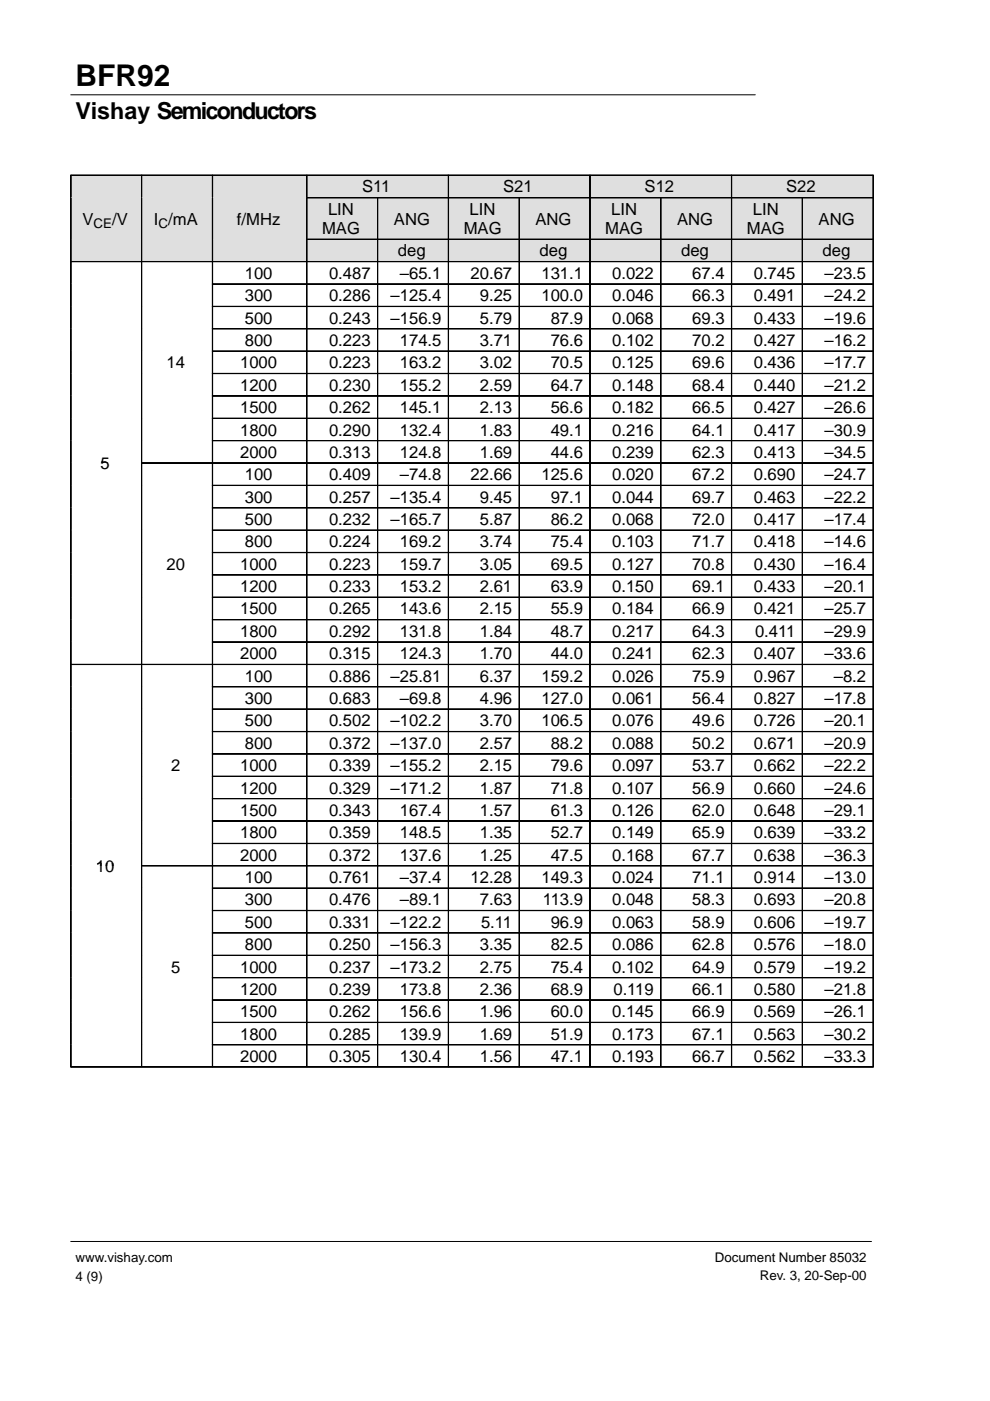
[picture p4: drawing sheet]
<svg xmlns="http://www.w3.org/2000/svg" width="210mm" height="297mm" viewBox="0 0 210 297" stroke-linecap="round" stroke-linejoin="round" font-family="sans-serif">
<defs><g id="words">
<text font-size="6.3" x="16" y="18.3">BFR92</text>
<text font-size="4.9" x="16" y="25.2">Vishay Semiconductors</text>
<g font-size="3.5">
<text x="76.8" y="40.8">S11</text>
<text x="106.7" y="40.8">S21</text>
<text x="136.7" y="40.8">S12</text>
<text x="166.7" y="40.8">S22</text>
<text x="17.5" y="47.6">V</text>
<text x="23.8" y="47.6">/V</text>
<text x="32.6" y="47.6">I /mA</text>
<text x="50.2" y="47.6">f/MHz</text>
<text x="69.6" y="45.6">LIN</text>
<text x="83.5" y="47.6">ANG</text>
<text x="99.6" y="45.6">LIN</text>
<text x="113.5" y="47.6">ANG</text>
<text x="129.6" y="45.6">LIN</text>
<text x="143.6" y="47.6">ANG</text>
<text x="159.6" y="45.6">LIN</text>
<text x="173.6" y="47.6">ANG</text>
<text x="68.3" y="49.7">MAG</text>
<text x="98.3" y="49.7">MAG</text>
<text x="128.3" y="49.7">MAG</text>
<text x="158.4" y="49.7">MAG</text>
<text x="51.9" y="59.1">100</text>
<text x="69.8" y="59.1">0.487</text>
<text x="84.4" y="54.4">deg</text>
<text x="84.8" y="59.1">–65.1</text>
<text x="99.8" y="59.1">20.67</text>
<text x="114.4" y="54.4">deg</text>
<text x="114.8" y="59.1">131.1</text>
<text x="129.8" y="59.1">0.022</text>
<text x="144.4" y="54.4">deg</text>
<text x="146.8" y="59.1">67.4</text>
<text x="159.8" y="59.1">0.745</text>
<text x="174.4" y="54.4">deg</text>
<text x="174.8" y="59.1">–23.5</text>
<text x="51.9" y="63.9">300</text>
<text x="69.8" y="63.9">0.286</text>
<text x="82.8" y="63.9">–125.4</text>
<text x="101.7" y="63.9">9.25</text>
<text x="114.8" y="63.9">100.0</text>
<text x="129.8" y="63.9">0.046</text>
<text x="146.8" y="63.9">66.3</text>
<text x="159.8" y="63.9">0.491</text>
<text x="174.8" y="63.9">–24.2</text>
<text x="51.9" y="68.6">500</text>
<text x="69.8" y="68.6">0.243</text>
<text x="82.8" y="68.6">–156.9</text>
<text x="101.7" y="68.6">5.79</text>
<text x="116.8" y="68.6">87.9</text>
<text x="129.8" y="68.6">0.068</text>
<text x="146.8" y="68.6">69.3</text>
<text x="159.8" y="68.6">0.433</text>
<text x="174.8" y="68.6">–19.6</text>
<text x="51.9" y="73.4">800</text>
<text x="69.8" y="73.4">0.223</text>
<text x="84.8" y="73.4">174.5</text>
<text x="101.7" y="73.4">3.71</text>
<text x="116.8" y="73.4">76.6</text>
<text x="129.8" y="73.4">0.102</text>
<text x="146.8" y="73.4">70.2</text>
<text x="159.8" y="73.4">0.427</text>
<text x="174.8" y="73.4">–16.2</text>
<text x="35.3" y="78.1">14</text>
<text x="50.9" y="78.1">1000</text>
<text x="50.9" y="82.8">1200</text>
<text x="69.8" y="78.1">0.223</text>
<text x="69.8" y="82.8">0.230</text>
<text x="84.8" y="78.1">163.2</text>
<text x="84.8" y="82.8">155.2</text>
<text x="101.7" y="78.1">3.02</text>
<text x="101.7" y="82.8">2.59</text>
<text x="116.8" y="78.1">70.5</text>
<text x="116.8" y="82.8">64.7</text>
<text x="129.8" y="78.1">0.125</text>
<text x="129.8" y="82.8">0.148</text>
<text x="146.8" y="78.1">69.6</text>
<text x="146.8" y="82.8">68.4</text>
<text x="159.8" y="78.1">0.436</text>
<text x="159.8" y="82.8">0.440</text>
<text x="174.8" y="78.1">–17.7</text>
<text x="174.8" y="82.8">–21.2</text>
<text x="50.9" y="87.6">1500</text>
<text x="69.8" y="87.6">0.262</text>
<text x="84.8" y="87.6">145.1</text>
<text x="101.7" y="87.6">2.13</text>
<text x="116.8" y="87.6">56.6</text>
<text x="129.8" y="87.6">0.182</text>
<text x="146.8" y="87.6">66.5</text>
<text x="159.8" y="87.6">0.427</text>
<text x="174.8" y="87.6">–26.6</text>
<text x="50.9" y="92.3">1800</text>
<text x="69.8" y="92.3">0.290</text>
<text x="84.8" y="92.3">132.4</text>
<text x="101.7" y="92.3">1.83</text>
<text x="116.8" y="92.3">49.1</text>
<text x="129.8" y="92.3">0.216</text>
<text x="146.8" y="92.3">64.1</text>
<text x="159.8" y="92.3">0.417</text>
<text x="174.8" y="92.3">–30.9</text>
<text x="21.3" y="99.5">5</text>
<text x="50.9" y="97.1">2000</text>
<text x="51.9" y="101.8">100</text>
<text x="69.8" y="97.1">0.313</text>
<text x="69.8" y="101.8">0.409</text>
<text x="84.8" y="97.1">124.8</text>
<text x="84.8" y="101.8">–74.8</text>
<text x="99.8" y="101.8">22.66</text>
<text x="101.7" y="97.1">1.69</text>
<text x="114.8" y="101.8">125.6</text>
<text x="116.8" y="97.1">44.6</text>
<text x="129.8" y="97.1">0.239</text>
<text x="129.8" y="101.8">0.020</text>
<text x="146.8" y="97.1">62.3</text>
<text x="146.8" y="101.8">67.2</text>
<text x="159.8" y="97.1">0.413</text>
<text x="159.8" y="101.8">0.690</text>
<text x="174.8" y="97.1">–34.5</text>
<text x="174.8" y="101.8">–24.7</text>
<text x="51.9" y="106.6">300</text>
<text x="69.8" y="106.6">0.257</text>
<text x="82.8" y="106.6">–135.4</text>
<text x="101.7" y="106.6">9.45</text>
<text x="116.8" y="106.6">97.1</text>
<text x="129.8" y="106.6">0.044</text>
<text x="146.8" y="106.6">69.7</text>
<text x="159.8" y="106.6">0.463</text>
<text x="174.8" y="106.6">–22.2</text>
<text x="51.9" y="111.3">500</text>
<text x="69.8" y="111.3">0.232</text>
<text x="82.8" y="111.3">–165.7</text>
<text x="101.7" y="111.3">5.87</text>
<text x="116.8" y="111.3">86.2</text>
<text x="129.8" y="111.3">0.068</text>
<text x="146.8" y="111.3">72.0</text>
<text x="159.8" y="111.3">0.417</text>
<text x="174.8" y="111.3">–17.4</text>
<text x="51.9" y="116.1">800</text>
<text x="69.8" y="116.1">0.224</text>
<text x="84.8" y="116.1">169.2</text>
<text x="101.7" y="116.1">3.74</text>
<text x="116.8" y="116.1">75.4</text>
<text x="129.8" y="116.1">0.103</text>
<text x="146.8" y="116.1">71.7</text>
<text x="159.8" y="116.1">0.418</text>
<text x="174.8" y="116.1">–14.6</text>
<text x="35.3" y="120.8">20</text>
<text x="50.9" y="120.8">1000</text>
<text x="50.9" y="125.5">1200</text>
<text x="69.8" y="120.8">0.223</text>
<text x="69.8" y="125.5">0.233</text>
<text x="84.8" y="120.8">159.7</text>
<text x="84.8" y="125.5">153.2</text>
<text x="101.7" y="120.8">3.05</text>
<text x="101.7" y="125.5">2.61</text>
<text x="116.8" y="120.8">69.5</text>
<text x="116.8" y="125.5">63.9</text>
<text x="129.8" y="120.8">0.127</text>
<text x="129.8" y="125.5">0.150</text>
<text x="146.8" y="120.8">70.8</text>
<text x="146.8" y="125.5">69.1</text>
<text x="159.8" y="120.8">0.430</text>
<text x="159.8" y="125.5">0.433</text>
<text x="174.8" y="120.8">–16.4</text>
<text x="174.8" y="125.5">–20.1</text>
<text x="50.9" y="130.3">1500</text>
<text x="69.8" y="130.3">0.265</text>
<text x="84.8" y="130.3">143.6</text>
<text x="101.7" y="130.3">2.15</text>
<text x="116.8" y="130.3">55.9</text>
<text x="129.8" y="130.3">0.184</text>
<text x="146.8" y="130.3">66.9</text>
<text x="159.8" y="130.3">0.421</text>
<text x="174.8" y="130.3">–25.7</text>
<text x="50.9" y="135">1800</text>
<text x="69.8" y="135">0.292</text>
<text x="84.8" y="135">131.8</text>
<text x="101.7" y="135">1.84</text>
<text x="116.8" y="135">48.7</text>
<text x="129.8" y="135">0.217</text>
<text x="146.8" y="135">64.3</text>
<text x="160.1" y="135">0.411</text>
<text x="174.8" y="135">–29.9</text>
<text x="50.9" y="139.8">2000</text>
<text x="69.8" y="139.8">0.315</text>
<text x="84.8" y="139.8">124.3</text>
<text x="101.7" y="139.8">1.70</text>
<text x="116.8" y="139.8">44.0</text>
<text x="129.8" y="139.8">0.241</text>
<text x="146.8" y="139.8">62.3</text>
<text x="159.8" y="139.8">0.407</text>
<text x="174.8" y="139.8">–33.6</text>
<text x="51.9" y="144.5">100</text>
<text x="51.9" y="149.3">300</text>
<text x="69.8" y="144.5">0.886</text>
<text x="69.8" y="149.3">0.683</text>
<text x="82.8" y="144.5">–25.81</text>
<text x="84.8" y="149.3">–69.8</text>
<text x="101.7" y="144.5">6.37</text>
<text x="101.7" y="149.3">4.96</text>
<text x="114.8" y="144.5">159.2</text>
<text x="114.8" y="149.3">127.0</text>
<text x="129.8" y="144.5">0.026</text>
<text x="129.8" y="149.3">0.061</text>
<text x="146.8" y="144.5">75.9</text>
<text x="146.8" y="149.3">56.4</text>
<text x="159.8" y="144.5">0.967</text>
<text x="159.8" y="149.3">0.827</text>
<text x="174.8" y="149.3">–17.8</text>
<text x="176.8" y="144.5">–8.2</text>
<text x="51.9" y="154">500</text>
<text x="69.8" y="154">0.502</text>
<text x="82.8" y="154">–102.2</text>
<text x="101.7" y="154">3.70</text>
<text x="114.8" y="154">106.5</text>
<text x="129.8" y="154">0.076</text>
<text x="146.8" y="154">49.6</text>
<text x="159.8" y="154">0.726</text>
<text x="174.8" y="154">–20.1</text>
<text x="51.9" y="158.8">800</text>
<text x="69.8" y="158.8">0.372</text>
<text x="82.8" y="158.8">–137.0</text>
<text x="101.7" y="158.8">2.57</text>
<text x="116.8" y="158.8">88.2</text>
<text x="129.8" y="158.8">0.088</text>
<text x="146.8" y="158.8">50.2</text>
<text x="159.8" y="158.8">0.671</text>
<text x="174.8" y="158.8">–20.9</text>
<text x="36.3" y="163.5">2</text>
<text x="50.9" y="163.5">1000</text>
<text x="69.8" y="163.5">0.339</text>
<text x="82.8" y="163.5">–155.2</text>
<text x="101.7" y="163.5">2.15</text>
<text x="116.8" y="163.5">79.6</text>
<text x="129.8" y="163.5">0.097</text>
<text x="146.8" y="163.5">53.7</text>
<text x="159.8" y="163.5">0.662</text>
<text x="174.8" y="163.5">–22.2</text>
<text x="50.9" y="168.2">1200</text>
<text x="50.9" y="173">1500</text>
<text x="69.8" y="168.2">0.329</text>
<text x="69.8" y="173">0.343</text>
<text x="82.8" y="168.2">–171.2</text>
<text x="84.8" y="173">167.4</text>
<text x="101.7" y="168.2">1.87</text>
<text x="101.7" y="173">1.57</text>
<text x="116.8" y="168.2">71.8</text>
<text x="116.8" y="173">61.3</text>
<text x="129.8" y="168.2">0.107</text>
<text x="129.8" y="173">0.126</text>
<text x="146.8" y="168.2">56.9</text>
<text x="146.8" y="173">62.0</text>
<text x="159.8" y="168.2">0.660</text>
<text x="159.8" y="173">0.648</text>
<text x="174.8" y="168.2">–24.6</text>
<text x="174.8" y="173">–29.1</text>
<text x="50.9" y="177.7">1800</text>
<text x="69.8" y="177.7">0.359</text>
<text x="84.8" y="177.7">148.5</text>
<text x="101.7" y="177.7">1.35</text>
<text x="116.8" y="177.7">52.7</text>
<text x="129.8" y="177.7">0.149</text>
<text x="146.8" y="177.7">65.9</text>
<text x="159.8" y="177.7">0.639</text>
<text x="174.8" y="177.7">–33.2</text>
<text x="20.3" y="184.9">10</text>
<text x="50.9" y="182.5">2000</text>
<text x="69.8" y="182.5">0.372</text>
<text x="84.8" y="182.5">137.6</text>
<text x="101.7" y="182.5">1.25</text>
<text x="116.8" y="182.5">47.5</text>
<text x="129.8" y="182.5">0.168</text>
<text x="146.8" y="182.5">67.7</text>
<text x="159.8" y="182.5">0.638</text>
<text x="174.8" y="182.5">–36.3</text>
<text x="51.9" y="187.2">100</text>
<text x="51.9" y="192">300</text>
<text x="69.8" y="187.2">0.761</text>
<text x="69.8" y="192">0.476</text>
<text x="84.8" y="187.2">–37.4</text>
<text x="84.8" y="192">–89.1</text>
<text x="99.8" y="187.2">12.28</text>
<text x="101.7" y="192">7.63</text>
<text x="114.8" y="187.2">149.3</text>
<text x="115.1" y="192">113.9</text>
<text x="129.8" y="187.2">0.024</text>
<text x="129.8" y="192">0.048</text>
<text x="146.8" y="187.2">71.1</text>
<text x="146.8" y="192">58.3</text>
<text x="159.8" y="187.2">0.914</text>
<text x="159.8" y="192">0.693</text>
<text x="174.8" y="187.2">–13.0</text>
<text x="174.8" y="192">–20.8</text>
<text x="51.9" y="196.7">500</text>
<text x="69.8" y="196.7">0.331</text>
<text x="82.8" y="196.7">–122.2</text>
<text x="102" y="196.7">5.11</text>
<text x="116.8" y="196.7">96.9</text>
<text x="129.8" y="196.7">0.063</text>
<text x="146.8" y="196.7">58.9</text>
<text x="159.8" y="196.7">0.606</text>
<text x="174.8" y="196.7">–19.7</text>
<text x="51.9" y="201.4">800</text>
<text x="69.8" y="201.4">0.250</text>
<text x="82.8" y="201.4">–156.3</text>
<text x="101.7" y="201.4">3.35</text>
<text x="116.8" y="201.4">82.5</text>
<text x="129.8" y="201.4">0.086</text>
<text x="146.8" y="201.4">62.8</text>
<text x="159.8" y="201.4">0.576</text>
<text x="174.8" y="201.4">–18.0</text>
<text x="36.3" y="206.2">5</text>
<text x="50.9" y="206.2">1000</text>
<text x="69.8" y="206.2">0.237</text>
<text x="82.8" y="206.2">–173.2</text>
<text x="101.7" y="206.2">2.75</text>
<text x="116.8" y="206.2">75.4</text>
<text x="129.8" y="206.2">0.102</text>
<text x="146.8" y="206.2">64.9</text>
<text x="159.8" y="206.2">0.579</text>
<text x="174.8" y="206.2">–19.2</text>
<text x="50.9" y="210.9">1200</text>
<text x="50.9" y="215.7">1500</text>
<text x="69.8" y="210.9">0.239</text>
<text x="69.8" y="215.7">0.262</text>
<text x="84.8" y="210.9">173.8</text>
<text x="84.8" y="215.7">156.6</text>
<text x="101.7" y="210.9">2.36</text>
<text x="101.7" y="215.7">1.96</text>
<text x="116.8" y="210.9">68.9</text>
<text x="116.8" y="215.7">60.0</text>
<text x="129.8" y="215.7">0.145</text>
<text x="130.1" y="210.9">0.119</text>
<text x="146.8" y="210.9">66.1</text>
<text x="146.8" y="215.7">66.9</text>
<text x="159.8" y="210.9">0.580</text>
<text x="159.8" y="215.7">0.569</text>
<text x="174.8" y="210.9">–21.8</text>
<text x="174.8" y="215.7">–26.1</text>
<text x="50.9" y="220.4">1800</text>
<text x="69.8" y="220.4">0.285</text>
<text x="84.8" y="220.4">139.9</text>
<text x="101.7" y="220.4">1.69</text>
<text x="116.8" y="220.4">51.9</text>
<text x="129.8" y="220.4">0.173</text>
<text x="146.8" y="220.4">67.1</text>
<text x="159.8" y="220.4">0.563</text>
<text x="174.8" y="220.4">–30.2</text>
<text x="50.9" y="225.2">2000</text>
<text x="69.8" y="225.2">0.305</text>
<text x="84.8" y="225.2">130.4</text>
<text x="101.7" y="225.2">1.56</text>
<text x="116.8" y="225.2">47.1</text>
<text x="129.8" y="225.2">0.193</text>
<text x="146.8" y="225.2">66.7</text>
<text x="159.8" y="225.2">0.562</text>
<text x="174.8" y="225.2">–33.3</text>
</g>
<g font-size="2.8">
<text x="19.8" y="48.4">CE</text>
<text x="33.6" y="48.4">C</text>
<text x="16" y="267.6">www.vishay.com</text>
<text x="151.6" y="267.6">Document Number 85032</text>
<text x="16" y="271.5">4 (9)</text>
<text x="161.1" y="271.5">Rev. 3, 20-Sep-00</text>
</g>
</g></defs>
<path d="M15 20.1h145.1M15 263.2h169.8" fill="none" stroke="#000" stroke-width=".21"/>
<path d="M15 37.1h15v4.8h-15z" fill-rule="evenodd" fill="#dfdfdf"/>
<g fill="#000" stroke="#000" stroke-width=".21">
<path d="M15 37.1l.1 4.8z" fill-rule="evenodd"/>
<path d="M15 37.1l15 .1z" fill-rule="evenodd"/>
</g>
<path d="M30 37.1h15v4.8h-15z" fill-rule="evenodd" fill="#dfdfdf"/>
<g fill="#000" stroke="#000" stroke-width=".21">
<path d="M30 37.1l.1 4.8z" fill-rule="evenodd"/>
<path d="M30 37.1l15 .1z" fill-rule="evenodd"/>
</g>
<path d="M45 37.1h20v4.8h-20z" fill-rule="evenodd" fill="#dfdfdf"/>
<g fill="#000" stroke="#000" stroke-width=".21">
<path d="M45 37.1l.1 4.8z" fill-rule="evenodd"/>
<path d="M45 37.1l20 .1z" fill-rule="evenodd"/>
</g>
<path d="M65 37.1h30v4.8h-30z" fill-rule="evenodd" fill="#dfdfdf"/>
<g fill="#000" stroke="#000" stroke-width=".21">
<path d="M65 37.1l.1 4.8z" fill-rule="evenodd"/>
<path d="M65 37.1l30 .1z" fill-rule="evenodd"/>
</g>
<path d="M95 37.1h30.1v4.8h-30.1z" fill-rule="evenodd" fill="#dfdfdf"/>
<g fill="#000" stroke="#000" stroke-width=".21">
<path d="M95 37.1l.1 4.8z" fill-rule="evenodd"/>
<path d="M95 37.1l30 .1z" fill-rule="evenodd"/>
</g>
<path d="M125.1 37.1h30v4.8h-30z" fill-rule="evenodd" fill="#dfdfdf"/>
<g fill="#000" stroke="#000" stroke-width=".21">
<path d="M125.1 37.1v4.8z" fill-rule="evenodd"/>
<path d="M125.1 37.1l30 .1z" fill-rule="evenodd"/>
</g>
<path d="M155.1 37.1h30v4.8h-30z" fill-rule="evenodd" fill="#dfdfdf"/>
<g fill="#000" stroke="#000" stroke-width=".21">
<path d="M155.1 37.1v4.8z" fill-rule="evenodd"/>
<path d="M155.1 37.1l30.1 .1z" fill-rule="evenodd"/>
<path d="M185.1 37.1l.1 4.8z" fill-rule="evenodd"/>
</g>
<path d="M15 41.9h15v8.8h-15z" fill-rule="evenodd" fill="#dfdfdf"/>
<path d="M15 41.9l.1 8.8z" fill-rule="evenodd" fill="#000" stroke="#000" stroke-width=".21"/>
<path d="M30 41.9h15v8.8h-15z" fill-rule="evenodd" fill="#dfdfdf"/>
<path d="M30 41.9l.1 8.8z" fill-rule="evenodd" fill="#000" stroke="#000" stroke-width=".21"/>
<path d="M45 41.9h20v8.8h-20z" fill-rule="evenodd" fill="#dfdfdf"/>
<path d="M45 41.9l.1 8.8z" fill-rule="evenodd" fill="#000" stroke="#000" stroke-width=".21"/>
<path d="M65 41.9h15v8.8h-15z" fill-rule="evenodd" fill="#dfdfdf"/>
<g fill="#000" stroke="#000" stroke-width=".21">
<path d="M65 41.9l.1 8.8z" fill-rule="evenodd"/>
<path d="M65 41.9l15 .1z" fill-rule="evenodd"/>
</g>
<path d="M80 41.9h15v8.8h-15z" fill-rule="evenodd" fill="#dfdfdf"/>
<g fill="#000" stroke="#000" stroke-width=".21">
<path d="M80 41.9l.1 8.8z" fill-rule="evenodd"/>
<path d="M80 41.9l15 .1z" fill-rule="evenodd"/>
</g>
<path d="M95 41.9h15v8.8h-15z" fill-rule="evenodd" fill="#dfdfdf"/>
<g fill="#000" stroke="#000" stroke-width=".21">
<path d="M95 41.9l.1 8.8z" fill-rule="evenodd"/>
<path d="M95 41.9l15 .1z" fill-rule="evenodd"/>
</g>
<path d="M110.1 41.9h15v8.8h-15z" fill-rule="evenodd" fill="#dfdfdf"/>
<g fill="#000" stroke="#000" stroke-width=".21">
<path d="M110.1 41.9v8.8z" fill-rule="evenodd"/>
<path d="M110.1 41.9l14.9 .1z" fill-rule="evenodd"/>
</g>
<path d="M125.1 41.9h15v8.8h-15z" fill-rule="evenodd" fill="#dfdfdf"/>
<g fill="#000" stroke="#000" stroke-width=".21">
<path d="M125.1 41.9v8.8z" fill-rule="evenodd"/>
<path d="M125.1 41.9l15 .1z" fill-rule="evenodd"/>
</g>
<path d="M140.1 41.9h15v8.8h-15z" fill-rule="evenodd" fill="#dfdfdf"/>
<g fill="#000" stroke="#000" stroke-width=".21">
<path d="M140.1 41.9v8.8z" fill-rule="evenodd"/>
<path d="M140.1 41.9l15 .1z" fill-rule="evenodd"/>
</g>
<path d="M155.1 41.9h15v8.8h-15z" fill-rule="evenodd" fill="#dfdfdf"/>
<g fill="#000" stroke="#000" stroke-width=".21">
<path d="M155.1 41.9v8.8z" fill-rule="evenodd"/>
<path d="M155.1 41.9l15 .1z" fill-rule="evenodd"/>
</g>
<path d="M170.1 41.9h15v8.8h-15z" fill-rule="evenodd" fill="#dfdfdf"/>
<g fill="#000" stroke="#000" stroke-width=".21">
<path d="M170.1 41.9v8.8z" fill-rule="evenodd"/>
<path d="M170.1 41.9l15.1 .1z" fill-rule="evenodd"/>
<path d="M185.1 41.9l.1 8.8z" fill-rule="evenodd"/>
</g>
<path d="M15 50.7h15v4.7h-15z" fill-rule="evenodd" fill="#dfdfdf"/>
<path d="M15 50.7l.1 4.7z" fill-rule="evenodd" fill="#000" stroke="#000" stroke-width=".21"/>
<path d="M30 50.7h15v4.7h-15z" fill-rule="evenodd" fill="#dfdfdf"/>
<path d="M30 50.7l.1 4.7z" fill-rule="evenodd" fill="#000" stroke="#000" stroke-width=".21"/>
<path d="M45 50.7h20v4.7h-20z" fill-rule="evenodd" fill="#dfdfdf"/>
<path d="M45 50.7l.1 4.7z" fill-rule="evenodd" fill="#000" stroke="#000" stroke-width=".21"/>
<path d="M65 50.7h15v4.7h-15z" fill-rule="evenodd" fill="#dfdfdf"/>
<g fill="#000" stroke="#000" stroke-width=".21">
<path d="M65 50.7l.1 4.7z" fill-rule="evenodd"/>
<path d="M65 50.7l15 .1z" fill-rule="evenodd"/>
</g>
<path d="M80 50.7h15v4.7h-15z" fill-rule="evenodd" fill="#dfdfdf"/>
<g fill="#000" stroke="#000" stroke-width=".21">
<path d="M80 50.7l.1 4.7z" fill-rule="evenodd"/>
<path d="M80 50.7l15 .1z" fill-rule="evenodd"/>
</g>
<path d="M95 50.7h15v4.7h-15z" fill-rule="evenodd" fill="#dfdfdf"/>
<g fill="#000" stroke="#000" stroke-width=".21">
<path d="M95 50.7l.1 4.7z" fill-rule="evenodd"/>
<path d="M95 50.7l15 .1z" fill-rule="evenodd"/>
</g>
<path d="M110.1 50.7h15v4.7h-15z" fill-rule="evenodd" fill="#dfdfdf"/>
<g fill="#000" stroke="#000" stroke-width=".21">
<path d="M110.1 50.7v4.7z" fill-rule="evenodd"/>
<path d="M110.1 50.7l14.9 .1z" fill-rule="evenodd"/>
</g>
<path d="M125.1 50.7h15v4.7h-15z" fill-rule="evenodd" fill="#dfdfdf"/>
<g fill="#000" stroke="#000" stroke-width=".21">
<path d="M125.1 50.7v4.7z" fill-rule="evenodd"/>
<path d="M125.1 50.7l15 .1z" fill-rule="evenodd"/>
</g>
<path d="M140.1 50.7h15v4.7h-15z" fill-rule="evenodd" fill="#dfdfdf"/>
<g fill="#000" stroke="#000" stroke-width=".21">
<path d="M140.1 50.7v4.7z" fill-rule="evenodd"/>
<path d="M140.1 50.7l15 .1z" fill-rule="evenodd"/>
</g>
<path d="M155.1 50.7h15v4.7h-15z" fill-rule="evenodd" fill="#dfdfdf"/>
<g fill="#000" stroke="#000" stroke-width=".21">
<path d="M155.1 50.7v4.7z" fill-rule="evenodd"/>
<path d="M155.1 50.7l15 .1z" fill-rule="evenodd"/>
</g>
<path d="M170.1 50.7h15v4.7h-15z" fill-rule="evenodd" fill="#dfdfdf"/>
<g fill="#000" stroke="#000" stroke-width=".21">
<path d="M15 55.4l.1 4.8z" fill-rule="evenodd"/>
<path d="M15 55.4l15 .1z" fill-rule="evenodd"/>
<path d="M30 55.4l.1 4.8z" fill-rule="evenodd"/>
<path d="M30 55.4l15 .1z" fill-rule="evenodd"/>
<path d="M45 55.4l.1 4.8z" fill-rule="evenodd"/>
<path d="M45 55.4l20 .1z" fill-rule="evenodd"/>
<path d="M65 55.4l.1 4.8z" fill-rule="evenodd"/>
<path d="M65 55.4l15 .1z" fill-rule="evenodd"/>
<path d="M80 55.4l.1 4.8z" fill-rule="evenodd"/>
<path d="M80 55.4l15 .1z" fill-rule="evenodd"/>
<path d="M95 55.4l.1 4.8z" fill-rule="evenodd"/>
<path d="M95 55.4l15 .1z" fill-rule="evenodd"/>
<path d="M110.1 55.4v4.8z" fill-rule="evenodd"/>
<path d="M110.1 55.4l14.9 .1z" fill-rule="evenodd"/>
<path d="M125.1 55.4v4.8z" fill-rule="evenodd"/>
<path d="M125.1 55.4l15 .1z" fill-rule="evenodd"/>
<path d="M140.1 55.4v4.8z" fill-rule="evenodd"/>
<path d="M140.1 55.4l15 .1z" fill-rule="evenodd"/>
<path d="M155.1 55.4v4.8z" fill-rule="evenodd"/>
<path d="M155.1 55.4l15 .1z" fill-rule="evenodd"/>
<path d="M170.1 50.7v4.7z" fill-rule="evenodd"/>
<path d="M170.1 50.7l15.1 .1z" fill-rule="evenodd"/>
<path d="M170.1 55.4v4.8z" fill-rule="evenodd"/>
<path d="M170.1 55.4l15.1 .1z" fill-rule="evenodd"/>
<path d="M185.1 50.7l.1 4.7z" fill-rule="evenodd"/>
<path d="M185.1 55.4l.1 4.8z" fill-rule="evenodd"/>
<path d="M15 60.2l.1 4.7z" fill-rule="evenodd"/>
<path d="M15 64.9l.1 4.8z" fill-rule="evenodd"/>
<path d="M15 69.7l.1 4.7z" fill-rule="evenodd"/>
<path d="M15 74.4l.1 4.7z" fill-rule="evenodd"/>
<path d="M15 79.2l.1 4.7z" fill-rule="evenodd"/>
<path d="M30 60.2l.1 4.7z" fill-rule="evenodd"/>
<path d="M30 64.9l.1 4.8z" fill-rule="evenodd"/>
<path d="M30 69.7l.1 4.7z" fill-rule="evenodd"/>
<path d="M30 74.4l.1 4.7z" fill-rule="evenodd"/>
<path d="M30 79.2l.1 4.7z" fill-rule="evenodd"/>
<path d="M45 60.2l.1 4.7z" fill-rule="evenodd"/>
<path d="M45 60.2l20 .1z" fill-rule="evenodd"/>
<path d="M45 64.9l.1 4.8z" fill-rule="evenodd"/>
<path d="M45 64.9l20 .1z" fill-rule="evenodd"/>
<path d="M45 69.7l.1 4.7z" fill-rule="evenodd"/>
<path d="M45 69.7h20z" fill-rule="evenodd"/>
<path d="M45 74.4l.1 4.7z" fill-rule="evenodd"/>
<path d="M45 74.4l20 .1z" fill-rule="evenodd"/>
<path d="M45 79.2l.1 4.7z" fill-rule="evenodd"/>
<path d="M45 79.2h20z" fill-rule="evenodd"/>
<path d="M65 60.2l.1 4.7z" fill-rule="evenodd"/>
<path d="M65 60.2l15 .1z" fill-rule="evenodd"/>
<path d="M65 64.9l.1 4.8z" fill-rule="evenodd"/>
<path d="M65 64.9l15 .1z" fill-rule="evenodd"/>
<path d="M65 69.7l.1 4.7z" fill-rule="evenodd"/>
<path d="M65 69.7h15z" fill-rule="evenodd"/>
<path d="M65 74.4l.1 4.7z" fill-rule="evenodd"/>
<path d="M65 74.4l15 .1z" fill-rule="evenodd"/>
<path d="M65 79.2l.1 4.7z" fill-rule="evenodd"/>
<path d="M65 79.2h15z" fill-rule="evenodd"/>
<path d="M80 60.2l.1 4.7z" fill-rule="evenodd"/>
<path d="M80 60.2l15 .1z" fill-rule="evenodd"/>
<path d="M80 64.9l.1 4.8z" fill-rule="evenodd"/>
<path d="M80 64.9l15 .1z" fill-rule="evenodd"/>
<path d="M80 69.7l.1 4.7z" fill-rule="evenodd"/>
<path d="M80 69.7h15z" fill-rule="evenodd"/>
<path d="M80 74.4l.1 4.7z" fill-rule="evenodd"/>
<path d="M80 74.4l15 .1z" fill-rule="evenodd"/>
<path d="M80 79.2l.1 4.7z" fill-rule="evenodd"/>
<path d="M80 79.2h15z" fill-rule="evenodd"/>
<path d="M95 60.2l.1 4.7z" fill-rule="evenodd"/>
<path d="M95 60.2l15 .1z" fill-rule="evenodd"/>
<path d="M95 64.9l.1 4.8z" fill-rule="evenodd"/>
<path d="M95 64.9l15 .1z" fill-rule="evenodd"/>
<path d="M95 69.7l.1 4.7z" fill-rule="evenodd"/>
<path d="M95 69.7h15z" fill-rule="evenodd"/>
<path d="M95 74.4l.1 4.7z" fill-rule="evenodd"/>
<path d="M95 74.4l15 .1z" fill-rule="evenodd"/>
<path d="M95 79.2l.1 4.7z" fill-rule="evenodd"/>
<path d="M95 79.2h15z" fill-rule="evenodd"/>
<path d="M110.1 60.2v4.7z" fill-rule="evenodd"/>
<path d="M110.1 60.2l14.9 .1z" fill-rule="evenodd"/>
<path d="M110.1 64.9v4.8z" fill-rule="evenodd"/>
<path d="M110.1 64.9l14.9 .1z" fill-rule="evenodd"/>
<path d="M110.1 69.7v4.7z" fill-rule="evenodd"/>
<path d="M110.1 69.7h14.9z" fill-rule="evenodd"/>
<path d="M110.1 74.4v4.7z" fill-rule="evenodd"/>
<path d="M110.1 74.4l14.9 .1z" fill-rule="evenodd"/>
<path d="M110.1 79.2v4.7z" fill-rule="evenodd"/>
<path d="M110.1 79.2h14.9z" fill-rule="evenodd"/>
<path d="M125.1 60.2v4.7z" fill-rule="evenodd"/>
<path d="M125.1 60.2l15 .1z" fill-rule="evenodd"/>
<path d="M125.1 64.9v4.8z" fill-rule="evenodd"/>
<path d="M125.1 64.9l15 .1z" fill-rule="evenodd"/>
<path d="M125.1 69.7v4.7z" fill-rule="evenodd"/>
<path d="M125.1 69.7h15z" fill-rule="evenodd"/>
<path d="M125.1 74.4v4.7z" fill-rule="evenodd"/>
<path d="M125.1 74.4l15 .1z" fill-rule="evenodd"/>
<path d="M125.1 79.2v4.7z" fill-rule="evenodd"/>
<path d="M125.1 79.2h15z" fill-rule="evenodd"/>
<path d="M140.1 60.2v4.7z" fill-rule="evenodd"/>
<path d="M140.1 60.2l15 .1z" fill-rule="evenodd"/>
<path d="M140.1 64.9v4.8z" fill-rule="evenodd"/>
<path d="M140.1 64.9l15 .1z" fill-rule="evenodd"/>
<path d="M140.1 69.7v4.7z" fill-rule="evenodd"/>
<path d="M140.1 69.7h15z" fill-rule="evenodd"/>
<path d="M140.1 74.4v4.7z" fill-rule="evenodd"/>
<path d="M140.1 74.4l15 .1z" fill-rule="evenodd"/>
<path d="M140.1 79.2v4.7z" fill-rule="evenodd"/>
<path d="M140.1 79.2h15z" fill-rule="evenodd"/>
<path d="M155.1 60.2v4.7z" fill-rule="evenodd"/>
<path d="M155.1 60.2l15 .1z" fill-rule="evenodd"/>
<path d="M155.1 64.9v4.8z" fill-rule="evenodd"/>
<path d="M155.1 64.9l15 .1z" fill-rule="evenodd"/>
<path d="M155.1 69.7v4.7z" fill-rule="evenodd"/>
<path d="M155.1 69.7h15z" fill-rule="evenodd"/>
<path d="M155.1 74.4v4.7z" fill-rule="evenodd"/>
<path d="M155.1 74.4l15 .1z" fill-rule="evenodd"/>
<path d="M155.1 79.2v4.7z" fill-rule="evenodd"/>
<path d="M155.1 79.2h15z" fill-rule="evenodd"/>
<path d="M170.1 60.2v4.7z" fill-rule="evenodd"/>
<path d="M170.1 60.2l15.1 .1z" fill-rule="evenodd"/>
<path d="M170.1 64.9v4.8z" fill-rule="evenodd"/>
<path d="M170.1 64.9l15.1 .1z" fill-rule="evenodd"/>
<path d="M170.1 69.7v4.7z" fill-rule="evenodd"/>
<path d="M170.1 69.7h15.1z" fill-rule="evenodd"/>
<path d="M170.1 74.4v4.7z" fill-rule="evenodd"/>
<path d="M170.1 74.4l15.1 .1z" fill-rule="evenodd"/>
<path d="M170.1 79.2v4.7z" fill-rule="evenodd"/>
<path d="M170.1 79.2h15.1z" fill-rule="evenodd"/>
<path d="M185.1 60.2l.1 4.7z" fill-rule="evenodd"/>
<path d="M185.1 64.9l.1 4.8z" fill-rule="evenodd"/>
<path d="M185.1 69.7l.1 4.7z" fill-rule="evenodd"/>
<path d="M185.1 74.4l.1 4.7z" fill-rule="evenodd"/>
<path d="M185.1 79.2l.1 4.7z" fill-rule="evenodd"/>
<path d="M15 83.9l.1 4.7z" fill-rule="evenodd"/>
<path d="M15 88.7l.1 4.7z" fill-rule="evenodd"/>
<path d="M15 93.4l.1 4.7z" fill-rule="evenodd"/>
<path d="M15 98.1l.1 4.8z" fill-rule="evenodd"/>
<path d="M30 83.9l.1 4.7z" fill-rule="evenodd"/>
<path d="M30 88.7l.1 4.7z" fill-rule="evenodd"/>
<path d="M30 93.4l.1 4.7z" fill-rule="evenodd"/>
<path d="M30 98.1l.1 4.8z" fill-rule="evenodd"/>
<path d="M30 98.1l15 .1z" fill-rule="evenodd"/>
<path d="M45 83.9l.1 4.7z" fill-rule="evenodd"/>
<path d="M45 83.9l20 .1z" fill-rule="evenodd"/>
<path d="M45 88.7l.1 4.7z" fill-rule="evenodd"/>
<path d="M45 88.7h20z" fill-rule="evenodd"/>
<path d="M45 93.4l.1 4.7z" fill-rule="evenodd"/>
<path d="M45 93.4l20 .1z" fill-rule="evenodd"/>
<path d="M45 98.1l.1 4.8z" fill-rule="evenodd"/>
<path d="M45 98.1l20 .1z" fill-rule="evenodd"/>
<path d="M65 83.9l.1 4.7z" fill-rule="evenodd"/>
<path d="M65 83.9l15 .1z" fill-rule="evenodd"/>
<path d="M65 88.7l.1 4.7z" fill-rule="evenodd"/>
<path d="M65 88.7h15z" fill-rule="evenodd"/>
<path d="M65 93.4l.1 4.7z" fill-rule="evenodd"/>
<path d="M65 93.4l15 .1z" fill-rule="evenodd"/>
<path d="M65 98.1l.1 4.8z" fill-rule="evenodd"/>
<path d="M65 98.1l15 .1z" fill-rule="evenodd"/>
<path d="M80 83.9l.1 4.7z" fill-rule="evenodd"/>
<path d="M80 83.9l15 .1z" fill-rule="evenodd"/>
<path d="M80 88.7l.1 4.7z" fill-rule="evenodd"/>
<path d="M80 88.7h15z" fill-rule="evenodd"/>
<path d="M80 93.4l.1 4.7z" fill-rule="evenodd"/>
<path d="M80 93.4l15 .1z" fill-rule="evenodd"/>
<path d="M80 98.1l.1 4.8z" fill-rule="evenodd"/>
<path d="M80 98.1l15 .1z" fill-rule="evenodd"/>
<path d="M95 83.9l.1 4.7z" fill-rule="evenodd"/>
<path d="M95 83.9l15 .1z" fill-rule="evenodd"/>
<path d="M95 88.7l.1 4.7z" fill-rule="evenodd"/>
<path d="M95 88.7h15z" fill-rule="evenodd"/>
<path d="M95 93.4l.1 4.7z" fill-rule="evenodd"/>
<path d="M95 93.4l15 .1z" fill-rule="evenodd"/>
<path d="M95 98.1l.1 4.8z" fill-rule="evenodd"/>
<path d="M95 98.1l15 .1z" fill-rule="evenodd"/>
<path d="M110.1 83.9v4.7z" fill-rule="evenodd"/>
<path d="M110.1 83.9l14.9 .1z" fill-rule="evenodd"/>
<path d="M110.1 88.7v4.7z" fill-rule="evenodd"/>
<path d="M110.1 88.7h14.9z" fill-rule="evenodd"/>
<path d="M110.1 93.4v4.7z" fill-rule="evenodd"/>
<path d="M110.1 93.4l14.9 .1z" fill-rule="evenodd"/>
<path d="M110.1 98.1v4.8z" fill-rule="evenodd"/>
<path d="M110.1 98.1l14.9 .1z" fill-rule="evenodd"/>
<path d="M125.1 83.9v4.7z" fill-rule="evenodd"/>
<path d="M125.1 83.9l15 .1z" fill-rule="evenodd"/>
<path d="M125.1 88.7v4.7z" fill-rule="evenodd"/>
<path d="M125.1 88.7h15z" fill-rule="evenodd"/>
<path d="M125.1 93.4v4.7z" fill-rule="evenodd"/>
<path d="M125.1 93.4l15 .1z" fill-rule="evenodd"/>
<path d="M125.1 98.1v4.8z" fill-rule="evenodd"/>
<path d="M125.1 98.1l15 .1z" fill-rule="evenodd"/>
<path d="M140.1 83.9v4.7z" fill-rule="evenodd"/>
<path d="M140.1 83.9l15 .1z" fill-rule="evenodd"/>
<path d="M140.1 88.7v4.7z" fill-rule="evenodd"/>
<path d="M140.1 88.7h15z" fill-rule="evenodd"/>
<path d="M140.1 93.4v4.7z" fill-rule="evenodd"/>
<path d="M140.1 93.4l15 .1z" fill-rule="evenodd"/>
<path d="M140.1 98.1v4.8z" fill-rule="evenodd"/>
<path d="M140.1 98.1l15 .1z" fill-rule="evenodd"/>
<path d="M155.1 83.9v4.7z" fill-rule="evenodd"/>
<path d="M155.1 83.9l15 .1z" fill-rule="evenodd"/>
<path d="M155.1 88.7v4.7z" fill-rule="evenodd"/>
<path d="M155.1 88.7h15z" fill-rule="evenodd"/>
<path d="M155.1 93.4v4.7z" fill-rule="evenodd"/>
<path d="M155.1 93.4l15 .1z" fill-rule="evenodd"/>
<path d="M155.1 98.1v4.8z" fill-rule="evenodd"/>
<path d="M155.1 98.1l15 .1z" fill-rule="evenodd"/>
<path d="M170.1 83.9v4.7z" fill-rule="evenodd"/>
<path d="M170.1 83.9l15.1 .1z" fill-rule="evenodd"/>
<path d="M170.1 88.7v4.7z" fill-rule="evenodd"/>
<path d="M170.1 88.7h15.1z" fill-rule="evenodd"/>
<path d="M170.1 93.4v4.7z" fill-rule="evenodd"/>
<path d="M170.1 93.4l15.1 .1z" fill-rule="evenodd"/>
<path d="M170.1 98.1v4.8z" fill-rule="evenodd"/>
<path d="M170.1 98.1l15.1 .1z" fill-rule="evenodd"/>
<path d="M185.1 83.9l.1 4.7z" fill-rule="evenodd"/>
<path d="M185.1 88.7l.1 4.7z" fill-rule="evenodd"/>
<path d="M185.1 93.4l.1 4.7z" fill-rule="evenodd"/>
<path d="M185.1 98.1l.1 4.8z" fill-rule="evenodd"/>
<path d="M15 102.9l.1 4.7z" fill-rule="evenodd"/>
<path d="M15 107.6l.1 4.8z" fill-rule="evenodd"/>
<path d="M15 112.4l.1 4.7z" fill-rule="evenodd"/>
<path d="M15 117.1l.1 4.7z" fill-rule="evenodd"/>
<path d="M30 102.9l.1 4.7z" fill-rule="evenodd"/>
<path d="M30 107.6l.1 4.8z" fill-rule="evenodd"/>
<path d="M30 112.4l.1 4.7z" fill-rule="evenodd"/>
<path d="M30 117.1l.1 4.7z" fill-rule="evenodd"/>
<path d="M45 102.9l.1 4.7z" fill-rule="evenodd"/>
<path d="M45 102.9h20z" fill-rule="evenodd"/>
<path d="M45 107.6l.1 4.8z" fill-rule="evenodd"/>
<path d="M45 107.6l20 .1z" fill-rule="evenodd"/>
<path d="M45 112.4l.1 4.7z" fill-rule="evenodd"/>
<path d="M45 112.4h20z" fill-rule="evenodd"/>
<path d="M45 117.1l.1 4.7z" fill-rule="evenodd"/>
<path d="M45 117.1l20 .1z" fill-rule="evenodd"/>
<path d="M65 102.9l.1 4.7z" fill-rule="evenodd"/>
<path d="M65 102.9h15z" fill-rule="evenodd"/>
<path d="M65 107.6l.1 4.8z" fill-rule="evenodd"/>
<path d="M65 107.6l15 .1z" fill-rule="evenodd"/>
<path d="M65 112.4l.1 4.7z" fill-rule="evenodd"/>
<path d="M65 112.4h15z" fill-rule="evenodd"/>
<path d="M65 117.1l.1 4.7z" fill-rule="evenodd"/>
<path d="M65 117.1l15 .1z" fill-rule="evenodd"/>
<path d="M80 102.9l.1 4.7z" fill-rule="evenodd"/>
<path d="M80 102.9h15z" fill-rule="evenodd"/>
<path d="M80 107.6l.1 4.8z" fill-rule="evenodd"/>
<path d="M80 107.6l15 .1z" fill-rule="evenodd"/>
<path d="M80 112.4l.1 4.7z" fill-rule="evenodd"/>
<path d="M80 112.4h15z" fill-rule="evenodd"/>
<path d="M80 117.1l.1 4.7z" fill-rule="evenodd"/>
<path d="M80 117.1l15 .1z" fill-rule="evenodd"/>
<path d="M95 102.9l.1 4.7z" fill-rule="evenodd"/>
<path d="M95 102.9h15z" fill-rule="evenodd"/>
<path d="M95 107.6l.1 4.8z" fill-rule="evenodd"/>
<path d="M95 107.6l15 .1z" fill-rule="evenodd"/>
<path d="M95 112.4l.1 4.7z" fill-rule="evenodd"/>
<path d="M95 112.4h15z" fill-rule="evenodd"/>
<path d="M95 117.1l.1 4.7z" fill-rule="evenodd"/>
<path d="M95 117.1l15 .1z" fill-rule="evenodd"/>
<path d="M110.1 102.9v4.7z" fill-rule="evenodd"/>
<path d="M110.1 102.9h14.9z" fill-rule="evenodd"/>
<path d="M110.1 107.6v4.8z" fill-rule="evenodd"/>
<path d="M110.1 107.6l14.9 .1z" fill-rule="evenodd"/>
<path d="M110.1 112.4v4.7z" fill-rule="evenodd"/>
<path d="M110.1 112.4h14.9z" fill-rule="evenodd"/>
<path d="M110.1 117.1v4.7z" fill-rule="evenodd"/>
<path d="M110.1 117.1l14.9 .1z" fill-rule="evenodd"/>
<path d="M125.1 102.9v4.7z" fill-rule="evenodd"/>
<path d="M125.1 102.9h15z" fill-rule="evenodd"/>
<path d="M125.1 107.6v4.8z" fill-rule="evenodd"/>
<path d="M125.1 107.6l15 .1z" fill-rule="evenodd"/>
<path d="M125.1 112.4v4.7z" fill-rule="evenodd"/>
<path d="M125.1 112.4h15z" fill-rule="evenodd"/>
<path d="M125.1 117.1v4.7z" fill-rule="evenodd"/>
<path d="M125.1 117.1l15 .1z" fill-rule="evenodd"/>
<path d="M140.1 102.9v4.7z" fill-rule="evenodd"/>
<path d="M140.1 102.9h15z" fill-rule="evenodd"/>
<path d="M140.1 107.6v4.8z" fill-rule="evenodd"/>
<path d="M140.1 107.6l15 .1z" fill-rule="evenodd"/>
<path d="M140.1 112.4v4.7z" fill-rule="evenodd"/>
<path d="M140.1 112.4h15z" fill-rule="evenodd"/>
<path d="M140.1 117.1v4.7z" fill-rule="evenodd"/>
<path d="M140.1 117.1l15 .1z" fill-rule="evenodd"/>
<path d="M155.1 102.9v4.7z" fill-rule="evenodd"/>
<path d="M155.1 102.9h15z" fill-rule="evenodd"/>
<path d="M155.1 107.6v4.8z" fill-rule="evenodd"/>
<path d="M155.1 107.6l15 .1z" fill-rule="evenodd"/>
<path d="M155.1 112.4v4.7z" fill-rule="evenodd"/>
<path d="M155.1 112.4h15z" fill-rule="evenodd"/>
<path d="M155.1 117.1v4.7z" fill-rule="evenodd"/>
<path d="M155.1 117.1l15 .1z" fill-rule="evenodd"/>
<path d="M170.1 102.9v4.7z" fill-rule="evenodd"/>
<path d="M170.1 102.9h15.1z" fill-rule="evenodd"/>
<path d="M170.1 107.6v4.8z" fill-rule="evenodd"/>
<path d="M170.1 107.6l15.1 .1z" fill-rule="evenodd"/>
<path d="M170.1 112.4v4.7z" fill-rule="evenodd"/>
<path d="M170.1 112.4h15.1z" fill-rule="evenodd"/>
<path d="M170.1 117.1v4.7z" fill-rule="evenodd"/>
<path d="M170.1 117.1l15.1 .1z" fill-rule="evenodd"/>
<path d="M185.1 102.9l.1 4.7z" fill-rule="evenodd"/>
<path d="M185.1 107.6l.1 4.8z" fill-rule="evenodd"/>
<path d="M185.1 112.4l.1 4.7z" fill-rule="evenodd"/>
<path d="M185.1 117.1l.1 4.7z" fill-rule="evenodd"/>
<path d="M15 121.9l.1 4.7z" fill-rule="evenodd"/>
<path d="M15 126.6l.1 4.7z" fill-rule="evenodd"/>
<path d="M15 131.4l.1 4.7z" fill-rule="evenodd"/>
<path d="M15 136.1l.1 4.7z" fill-rule="evenodd"/>
<path d="M30 121.9l.1 4.7z" fill-rule="evenodd"/>
<path d="M30 126.6l.1 4.7z" fill-rule="evenodd"/>
<path d="M30 131.4l.1 4.7z" fill-rule="evenodd"/>
<path d="M30 136.1l.1 4.7z" fill-rule="evenodd"/>
<path d="M45 121.9l.1 4.7z" fill-rule="evenodd"/>
<path d="M45 121.9h20z" fill-rule="evenodd"/>
<path d="M45 126.6l.1 4.7z" fill-rule="evenodd"/>
<path d="M45 126.6l20 .1z" fill-rule="evenodd"/>
<path d="M45 131.4l.1 4.7z" fill-rule="evenodd"/>
<path d="M45 131.4h20z" fill-rule="evenodd"/>
<path d="M45 136.1l.1 4.7z" fill-rule="evenodd"/>
<path d="M45 136.1l20 .1z" fill-rule="evenodd"/>
<path d="M65 121.9l.1 4.7z" fill-rule="evenodd"/>
<path d="M65 121.9h15z" fill-rule="evenodd"/>
<path d="M65 126.6l.1 4.7z" fill-rule="evenodd"/>
<path d="M65 126.6l15 .1z" fill-rule="evenodd"/>
<path d="M65 131.4l.1 4.7z" fill-rule="evenodd"/>
<path d="M65 131.4h15z" fill-rule="evenodd"/>
<path d="M65 136.1l.1 4.7z" fill-rule="evenodd"/>
<path d="M65 136.1l15 .1z" fill-rule="evenodd"/>
<path d="M80 121.9l.1 4.7z" fill-rule="evenodd"/>
<path d="M80 121.9h15z" fill-rule="evenodd"/>
<path d="M80 126.6l.1 4.7z" fill-rule="evenodd"/>
<path d="M80 126.6l15 .1z" fill-rule="evenodd"/>
<path d="M80 131.4l.1 4.7z" fill-rule="evenodd"/>
<path d="M80 131.4h15z" fill-rule="evenodd"/>
<path d="M80 136.1l.1 4.7z" fill-rule="evenodd"/>
<path d="M80 136.1l15 .1z" fill-rule="evenodd"/>
<path d="M95 121.9l.1 4.7z" fill-rule="evenodd"/>
<path d="M95 121.9h15z" fill-rule="evenodd"/>
<path d="M95 126.6l.1 4.7z" fill-rule="evenodd"/>
<path d="M95 126.6l15 .1z" fill-rule="evenodd"/>
<path d="M95 131.4l.1 4.7z" fill-rule="evenodd"/>
<path d="M95 131.4h15z" fill-rule="evenodd"/>
<path d="M95 136.1l.1 4.7z" fill-rule="evenodd"/>
<path d="M95 136.1l15 .1z" fill-rule="evenodd"/>
<path d="M110.1 121.9v4.7z" fill-rule="evenodd"/>
<path d="M110.1 121.9h14.9z" fill-rule="evenodd"/>
<path d="M110.1 126.6v4.7z" fill-rule="evenodd"/>
<path d="M110.1 126.6l14.9 .1z" fill-rule="evenodd"/>
<path d="M110.1 131.4v4.7z" fill-rule="evenodd"/>
<path d="M110.1 131.4h14.9z" fill-rule="evenodd"/>
<path d="M110.1 136.1v4.7z" fill-rule="evenodd"/>
<path d="M110.1 136.1l14.9 .1z" fill-rule="evenodd"/>
<path d="M125.1 121.9v4.7z" fill-rule="evenodd"/>
<path d="M125.1 121.9h15z" fill-rule="evenodd"/>
<path d="M125.1 126.6v4.7z" fill-rule="evenodd"/>
<path d="M125.1 126.6l15 .1z" fill-rule="evenodd"/>
<path d="M125.1 131.4v4.7z" fill-rule="evenodd"/>
<path d="M125.1 131.4h15z" fill-rule="evenodd"/>
<path d="M125.1 136.1v4.7z" fill-rule="evenodd"/>
<path d="M125.1 136.1l15 .1z" fill-rule="evenodd"/>
<path d="M140.1 121.9v4.7z" fill-rule="evenodd"/>
<path d="M140.1 121.9h15z" fill-rule="evenodd"/>
<path d="M140.1 126.6v4.7z" fill-rule="evenodd"/>
<path d="M140.1 126.6l15 .1z" fill-rule="evenodd"/>
<path d="M140.1 131.4v4.7z" fill-rule="evenodd"/>
<path d="M140.1 131.4h15z" fill-rule="evenodd"/>
<path d="M140.1 136.1v4.7z" fill-rule="evenodd"/>
<path d="M140.1 136.1l15 .1z" fill-rule="evenodd"/>
<path d="M155.1 121.9v4.7z" fill-rule="evenodd"/>
<path d="M155.1 121.9h15z" fill-rule="evenodd"/>
<path d="M155.1 126.6v4.7z" fill-rule="evenodd"/>
<path d="M155.1 126.6l15 .1z" fill-rule="evenodd"/>
<path d="M155.1 131.4v4.7z" fill-rule="evenodd"/>
<path d="M155.1 131.4h15z" fill-rule="evenodd"/>
<path d="M155.1 136.1v4.7z" fill-rule="evenodd"/>
<path d="M155.1 136.1l15 .1z" fill-rule="evenodd"/>
<path d="M170.1 121.9v4.7z" fill-rule="evenodd"/>
<path d="M170.1 121.9h15.1z" fill-rule="evenodd"/>
<path d="M170.1 126.6v4.7z" fill-rule="evenodd"/>
<path d="M170.1 126.6l15.1 .1z" fill-rule="evenodd"/>
<path d="M170.1 131.4v4.7z" fill-rule="evenodd"/>
<path d="M170.1 131.4h15.1z" fill-rule="evenodd"/>
<path d="M170.1 136.1v4.7z" fill-rule="evenodd"/>
<path d="M170.1 136.1l15.1 .1z" fill-rule="evenodd"/>
<path d="M185.1 121.9l.1 4.7z" fill-rule="evenodd"/>
<path d="M185.1 126.6l.1 4.7z" fill-rule="evenodd"/>
<path d="M185.1 131.4l.1 4.7z" fill-rule="evenodd"/>
<path d="M185.1 136.1l.1 4.7z" fill-rule="evenodd"/>
<path d="M15 140.8l.1 4.8z" fill-rule="evenodd"/>
<path d="M15 140.8l15 .1z" fill-rule="evenodd"/>
<path d="M15 145.6l.1 4.7z" fill-rule="evenodd"/>
<path d="M15 150.3l.1 4.8z" fill-rule="evenodd"/>
<path d="M15 155.1l.1 4.7z" fill-rule="evenodd"/>
<path d="M15 159.8l.1 4.7z" fill-rule="evenodd"/>
<path d="M30 140.8l.1 4.8z" fill-rule="evenodd"/>
<path d="M30 140.8l15 .1z" fill-rule="evenodd"/>
<path d="M30 145.6l.1 4.7z" fill-rule="evenodd"/>
<path d="M30 150.3l.1 4.8z" fill-rule="evenodd"/>
<path d="M30 155.1l.1 4.7z" fill-rule="evenodd"/>
<path d="M30 159.8l.1 4.7z" fill-rule="evenodd"/>
<path d="M45 140.8l.1 4.8z" fill-rule="evenodd"/>
<path d="M45 140.8l20 .1z" fill-rule="evenodd"/>
<path d="M45 145.6l.1 4.7z" fill-rule="evenodd"/>
<path d="M45 145.6h20z" fill-rule="evenodd"/>
<path d="M45 150.3l.1 4.8z" fill-rule="evenodd"/>
<path d="M45 150.3l20 .1z" fill-rule="evenodd"/>
<path d="M45 155.1l.1 4.7z" fill-rule="evenodd"/>
<path d="M45 155.1h20z" fill-rule="evenodd"/>
<path d="M45 159.8l.1 4.7z" fill-rule="evenodd"/>
<path d="M45 159.8l20 .1z" fill-rule="evenodd"/>
<path d="M65 140.8l.1 4.8z" fill-rule="evenodd"/>
<path d="M65 140.8l15 .1z" fill-rule="evenodd"/>
<path d="M65 145.6l.1 4.7z" fill-rule="evenodd"/>
<path d="M65 145.6h15z" fill-rule="evenodd"/>
<path d="M65 150.3l.1 4.8z" fill-rule="evenodd"/>
<path d="M65 150.3l15 .1z" fill-rule="evenodd"/>
<path d="M65 155.1l.1 4.7z" fill-rule="evenodd"/>
<path d="M65 155.1h15z" fill-rule="evenodd"/>
<path d="M65 159.8l.1 4.7z" fill-rule="evenodd"/>
<path d="M65 159.8l15 .1z" fill-rule="evenodd"/>
<path d="M80 140.8l.1 4.8z" fill-rule="evenodd"/>
<path d="M80 140.8l15 .1z" fill-rule="evenodd"/>
<path d="M80 145.6l.1 4.7z" fill-rule="evenodd"/>
<path d="M80 145.6h15z" fill-rule="evenodd"/>
<path d="M80 150.3l.1 4.8z" fill-rule="evenodd"/>
<path d="M80 150.3l15 .1z" fill-rule="evenodd"/>
<path d="M80 155.1l.1 4.7z" fill-rule="evenodd"/>
<path d="M80 155.1h15z" fill-rule="evenodd"/>
<path d="M80 159.8l.1 4.7z" fill-rule="evenodd"/>
<path d="M80 159.8l15 .1z" fill-rule="evenodd"/>
<path d="M95 140.8l.1 4.8z" fill-rule="evenodd"/>
<path d="M95 140.8l15 .1z" fill-rule="evenodd"/>
<path d="M95 145.6l.1 4.7z" fill-rule="evenodd"/>
<path d="M95 145.6h15z" fill-rule="evenodd"/>
<path d="M95 150.3l.1 4.8z" fill-rule="evenodd"/>
<path d="M95 150.3l15 .1z" fill-rule="evenodd"/>
<path d="M95 155.1l.1 4.7z" fill-rule="evenodd"/>
<path d="M95 155.1h15z" fill-rule="evenodd"/>
<path d="M95 159.8l.1 4.7z" fill-rule="evenodd"/>
<path d="M95 159.8l15 .1z" fill-rule="evenodd"/>
<path d="M110.1 140.8v4.8z" fill-rule="evenodd"/>
<path d="M110.1 140.8l14.9 .1z" fill-rule="evenodd"/>
<path d="M110.1 145.6v4.7z" fill-rule="evenodd"/>
<path d="M110.1 145.6h14.9z" fill-rule="evenodd"/>
<path d="M110.1 150.3v4.8z" fill-rule="evenodd"/>
<path d="M110.1 150.3l14.9 .1z" fill-rule="evenodd"/>
<path d="M110.1 155.1v4.7z" fill-rule="evenodd"/>
<path d="M110.1 155.1h14.9z" fill-rule="evenodd"/>
<path d="M110.1 159.8v4.7z" fill-rule="evenodd"/>
<path d="M110.1 159.8l14.9 .1z" fill-rule="evenodd"/>
<path d="M125.1 140.8v4.8z" fill-rule="evenodd"/>
<path d="M125.1 140.8l15 .1z" fill-rule="evenodd"/>
<path d="M125.1 145.6v4.7z" fill-rule="evenodd"/>
<path d="M125.1 145.6h15z" fill-rule="evenodd"/>
<path d="M125.1 150.3v4.8z" fill-rule="evenodd"/>
<path d="M125.1 150.3l15 .1z" fill-rule="evenodd"/>
<path d="M125.1 155.1v4.7z" fill-rule="evenodd"/>
<path d="M125.1 155.1h15z" fill-rule="evenodd"/>
<path d="M125.1 159.8v4.7z" fill-rule="evenodd"/>
<path d="M125.1 159.8l15 .1z" fill-rule="evenodd"/>
<path d="M140.1 140.8v4.8z" fill-rule="evenodd"/>
<path d="M140.1 140.8l15 .1z" fill-rule="evenodd"/>
<path d="M140.1 145.6v4.7z" fill-rule="evenodd"/>
<path d="M140.1 145.6h15z" fill-rule="evenodd"/>
<path d="M140.1 150.3v4.8z" fill-rule="evenodd"/>
<path d="M140.1 150.3l15 .1z" fill-rule="evenodd"/>
<path d="M140.1 155.1v4.7z" fill-rule="evenodd"/>
<path d="M140.1 155.1h15z" fill-rule="evenodd"/>
<path d="M140.1 159.8v4.7z" fill-rule="evenodd"/>
<path d="M140.1 159.8l15 .1z" fill-rule="evenodd"/>
<path d="M155.1 140.8v4.8z" fill-rule="evenodd"/>
<path d="M155.1 140.8l15 .1z" fill-rule="evenodd"/>
<path d="M155.1 145.6v4.7z" fill-rule="evenodd"/>
<path d="M155.1 145.6h15z" fill-rule="evenodd"/>
<path d="M155.1 150.3v4.8z" fill-rule="evenodd"/>
<path d="M155.1 150.3l15 .1z" fill-rule="evenodd"/>
<path d="M155.1 155.1v4.7z" fill-rule="evenodd"/>
<path d="M155.1 155.1h15z" fill-rule="evenodd"/>
<path d="M155.1 159.8v4.7z" fill-rule="evenodd"/>
<path d="M155.1 159.8l15 .1z" fill-rule="evenodd"/>
<path d="M170.1 140.8v4.8z" fill-rule="evenodd"/>
<path d="M170.1 140.8l15.1 .1z" fill-rule="evenodd"/>
<path d="M170.1 145.6v4.7z" fill-rule="evenodd"/>
<path d="M170.1 145.6h15.1z" fill-rule="evenodd"/>
<path d="M170.1 150.3v4.8z" fill-rule="evenodd"/>
<path d="M170.1 150.3l15.1 .1z" fill-rule="evenodd"/>
<path d="M170.1 155.1v4.7z" fill-rule="evenodd"/>
<path d="M170.1 155.1h15.1z" fill-rule="evenodd"/>
<path d="M170.1 159.8v4.7z" fill-rule="evenodd"/>
<path d="M170.1 159.8l15.1 .1z" fill-rule="evenodd"/>
<path d="M185.1 140.8l.1 4.8z" fill-rule="evenodd"/>
<path d="M185.1 145.6l.1 4.7z" fill-rule="evenodd"/>
<path d="M185.1 150.3l.1 4.8z" fill-rule="evenodd"/>
<path d="M185.1 155.1l.1 4.7z" fill-rule="evenodd"/>
<path d="M185.1 159.8l.1 4.7z" fill-rule="evenodd"/>
<path d="M15 164.6l.1 4.7z" fill-rule="evenodd"/>
<path d="M15 169.3l.1 4.7z" fill-rule="evenodd"/>
<path d="M15 174l.1 4.8z" fill-rule="evenodd"/>
<path d="M15 178.8l.1 4.7z" fill-rule="evenodd"/>
<path d="M30 164.6l.1 4.7z" fill-rule="evenodd"/>
<path d="M30 169.3l.1 4.7z" fill-rule="evenodd"/>
<path d="M30 174l.1 4.8z" fill-rule="evenodd"/>
<path d="M30 178.8l.1 4.7z" fill-rule="evenodd"/>
<path d="M45 164.6l.1 4.7z" fill-rule="evenodd"/>
<path d="M45 164.6h20z" fill-rule="evenodd"/>
<path d="M45 169.3l.1 4.7z" fill-rule="evenodd"/>
<path d="M45 169.3l20 .1z" fill-rule="evenodd"/>
<path d="M45 174l.1 4.8z" fill-rule="evenodd"/>
<path d="M45 174l20 .1z" fill-rule="evenodd"/>
<path d="M45 178.8l.1 4.7z" fill-rule="evenodd"/>
<path d="M45 178.8l20 .1z" fill-rule="evenodd"/>
<path d="M65 164.6l.1 4.7z" fill-rule="evenodd"/>
<path d="M65 164.6h15z" fill-rule="evenodd"/>
<path d="M65 169.3l.1 4.7z" fill-rule="evenodd"/>
<path d="M65 169.3l15 .1z" fill-rule="evenodd"/>
<path d="M65 174l.1 4.8z" fill-rule="evenodd"/>
<path d="M65 174l15 .1z" fill-rule="evenodd"/>
<path d="M65 178.8l.1 4.7z" fill-rule="evenodd"/>
<path d="M65 178.8l15 .1z" fill-rule="evenodd"/>
<path d="M80 164.6l.1 4.7z" fill-rule="evenodd"/>
<path d="M80 164.6h15z" fill-rule="evenodd"/>
<path d="M80 169.3l.1 4.7z" fill-rule="evenodd"/>
<path d="M80 169.3l15 .1z" fill-rule="evenodd"/>
<path d="M80 174l.1 4.8z" fill-rule="evenodd"/>
<path d="M80 174l15 .1z" fill-rule="evenodd"/>
<path d="M80 178.8l.1 4.7z" fill-rule="evenodd"/>
<path d="M80 178.8l15 .1z" fill-rule="evenodd"/>
<path d="M95 164.6l.1 4.7z" fill-rule="evenodd"/>
<path d="M95 164.6h15z" fill-rule="evenodd"/>
<path d="M95 169.3l.1 4.7z" fill-rule="evenodd"/>
<path d="M95 169.3l15 .1z" fill-rule="evenodd"/>
<path d="M95 174l.1 4.8z" fill-rule="evenodd"/>
<path d="M95 174l15 .1z" fill-rule="evenodd"/>
<path d="M95 178.8l.1 4.7z" fill-rule="evenodd"/>
<path d="M95 178.8l15 .1z" fill-rule="evenodd"/>
<path d="M110.1 164.6v4.7z" fill-rule="evenodd"/>
<path d="M110.1 164.6h14.9z" fill-rule="evenodd"/>
<path d="M110.1 169.3v4.7z" fill-rule="evenodd"/>
<path d="M110.1 169.3l14.9 .1z" fill-rule="evenodd"/>
<path d="M110.1 174v4.8z" fill-rule="evenodd"/>
<path d="M110.1 174l14.9 .1z" fill-rule="evenodd"/>
<path d="M110.1 178.8v4.7z" fill-rule="evenodd"/>
<path d="M110.1 178.8l14.9 .1z" fill-rule="evenodd"/>
<path d="M125.1 164.6v4.7z" fill-rule="evenodd"/>
<path d="M125.1 164.6h15z" fill-rule="evenodd"/>
<path d="M125.1 169.3v4.7z" fill-rule="evenodd"/>
<path d="M125.1 169.3l15 .1z" fill-rule="evenodd"/>
<path d="M125.1 174v4.8z" fill-rule="evenodd"/>
<path d="M125.1 174l15 .1z" fill-rule="evenodd"/>
<path d="M125.1 178.8v4.7z" fill-rule="evenodd"/>
<path d="M125.1 178.8l15 .1z" fill-rule="evenodd"/>
<path d="M140.1 164.6v4.7z" fill-rule="evenodd"/>
<path d="M140.1 164.6h15z" fill-rule="evenodd"/>
<path d="M140.1 169.3v4.7z" fill-rule="evenodd"/>
<path d="M140.1 169.3l15 .1z" fill-rule="evenodd"/>
<path d="M140.1 174v4.8z" fill-rule="evenodd"/>
<path d="M140.1 174l15 .1z" fill-rule="evenodd"/>
<path d="M140.1 178.8v4.7z" fill-rule="evenodd"/>
<path d="M140.1 178.8l15 .1z" fill-rule="evenodd"/>
<path d="M155.1 164.6v4.7z" fill-rule="evenodd"/>
<path d="M155.1 164.6h15z" fill-rule="evenodd"/>
<path d="M155.1 169.3v4.7z" fill-rule="evenodd"/>
<path d="M155.1 169.3l15 .1z" fill-rule="evenodd"/>
<path d="M155.1 174v4.8z" fill-rule="evenodd"/>
<path d="M155.1 174l15 .1z" fill-rule="evenodd"/>
<path d="M155.1 178.8v4.7z" fill-rule="evenodd"/>
<path d="M155.1 178.8l15 .1z" fill-rule="evenodd"/>
<path d="M170.1 164.6v4.7z" fill-rule="evenodd"/>
<path d="M170.1 164.6h15.1z" fill-rule="evenodd"/>
<path d="M170.1 169.3v4.7z" fill-rule="evenodd"/>
<path d="M170.1 169.3l15.1 .1z" fill-rule="evenodd"/>
<path d="M170.1 174v4.8z" fill-rule="evenodd"/>
<path d="M170.1 174l15.1 .1z" fill-rule="evenodd"/>
<path d="M170.1 178.8v4.7z" fill-rule="evenodd"/>
<path d="M170.1 178.8l15.1 .1z" fill-rule="evenodd"/>
<path d="M185.1 164.6l.1 4.7z" fill-rule="evenodd"/>
<path d="M185.1 169.3l.1 4.7z" fill-rule="evenodd"/>
<path d="M185.1 174l.1 4.8z" fill-rule="evenodd"/>
<path d="M185.1 178.8l.1 4.7z" fill-rule="evenodd"/>
<path d="M15 183.5l.1 4.8z" fill-rule="evenodd"/>
<path d="M15 188.3l.1 4.7z" fill-rule="evenodd"/>
<path d="M15 193l.1 4.7z" fill-rule="evenodd"/>
<path d="M15 197.8l.1 4.7z" fill-rule="evenodd"/>
<path d="M30 183.5l.1 4.8z" fill-rule="evenodd"/>
<path d="M30 183.5l15 .1z" fill-rule="evenodd"/>
<path d="M30 188.3l.1 4.7z" fill-rule="evenodd"/>
<path d="M30 193l.1 4.7z" fill-rule="evenodd"/>
<path d="M30 197.8l.1 4.7z" fill-rule="evenodd"/>
<path d="M45 183.5l.1 4.8z" fill-rule="evenodd"/>
<path d="M45 183.5l20 .1z" fill-rule="evenodd"/>
<path d="M45 188.3l.1 4.7z" fill-rule="evenodd"/>
<path d="M45 188.3h20z" fill-rule="evenodd"/>
<path d="M45 193l.1 4.7z" fill-rule="evenodd"/>
<path d="M45 193l20 .1z" fill-rule="evenodd"/>
<path d="M45 197.8l.1 4.7z" fill-rule="evenodd"/>
<path d="M45 197.8h20z" fill-rule="evenodd"/>
<path d="M65 183.5l.1 4.8z" fill-rule="evenodd"/>
<path d="M65 183.5l15 .1z" fill-rule="evenodd"/>
<path d="M65 188.3l.1 4.7z" fill-rule="evenodd"/>
<path d="M65 188.3h15z" fill-rule="evenodd"/>
<path d="M65 193l.1 4.7z" fill-rule="evenodd"/>
<path d="M65 193l15 .1z" fill-rule="evenodd"/>
<path d="M65 197.8l.1 4.7z" fill-rule="evenodd"/>
<path d="M65 197.8h15z" fill-rule="evenodd"/>
<path d="M80 183.5l.1 4.8z" fill-rule="evenodd"/>
<path d="M80 183.5l15 .1z" fill-rule="evenodd"/>
<path d="M80 188.3l.1 4.7z" fill-rule="evenodd"/>
<path d="M80 188.3h15z" fill-rule="evenodd"/>
<path d="M80 193l.1 4.7z" fill-rule="evenodd"/>
<path d="M80 193l15 .1z" fill-rule="evenodd"/>
<path d="M80 197.8l.1 4.7z" fill-rule="evenodd"/>
<path d="M80 197.8h15z" fill-rule="evenodd"/>
<path d="M95 183.5l.1 4.8z" fill-rule="evenodd"/>
<path d="M95 183.5l15 .1z" fill-rule="evenodd"/>
<path d="M95 188.3l.1 4.7z" fill-rule="evenodd"/>
<path d="M95 188.3h15z" fill-rule="evenodd"/>
<path d="M95 193l.1 4.7z" fill-rule="evenodd"/>
<path d="M95 193l15 .1z" fill-rule="evenodd"/>
<path d="M95 197.8l.1 4.7z" fill-rule="evenodd"/>
<path d="M95 197.8h15z" fill-rule="evenodd"/>
<path d="M110.1 183.5v4.8z" fill-rule="evenodd"/>
<path d="M110.1 183.5l14.9 .1z" fill-rule="evenodd"/>
<path d="M110.1 188.3v4.7z" fill-rule="evenodd"/>
<path d="M110.1 188.3h14.9z" fill-rule="evenodd"/>
<path d="M110.1 193v4.7z" fill-rule="evenodd"/>
<path d="M110.1 193l14.9 .1z" fill-rule="evenodd"/>
<path d="M110.1 197.8v4.7z" fill-rule="evenodd"/>
<path d="M110.1 197.8h14.9z" fill-rule="evenodd"/>
<path d="M125.1 183.5v4.8z" fill-rule="evenodd"/>
<path d="M125.1 183.5l15 .1z" fill-rule="evenodd"/>
<path d="M125.1 188.3v4.7z" fill-rule="evenodd"/>
<path d="M125.1 188.3h15z" fill-rule="evenodd"/>
<path d="M125.1 193v4.7z" fill-rule="evenodd"/>
<path d="M125.1 193l15 .1z" fill-rule="evenodd"/>
<path d="M125.1 197.8v4.7z" fill-rule="evenodd"/>
<path d="M125.1 197.8h15z" fill-rule="evenodd"/>
<path d="M140.1 183.5v4.8z" fill-rule="evenodd"/>
<path d="M140.1 183.5l15 .1z" fill-rule="evenodd"/>
<path d="M140.1 188.3v4.7z" fill-rule="evenodd"/>
<path d="M140.1 188.3h15z" fill-rule="evenodd"/>
<path d="M140.1 193v4.7z" fill-rule="evenodd"/>
<path d="M140.1 193l15 .1z" fill-rule="evenodd"/>
<path d="M140.1 197.8v4.7z" fill-rule="evenodd"/>
<path d="M140.1 197.8h15z" fill-rule="evenodd"/>
<path d="M155.1 183.5v4.8z" fill-rule="evenodd"/>
<path d="M155.1 183.5l15 .1z" fill-rule="evenodd"/>
<path d="M155.1 188.3v4.7z" fill-rule="evenodd"/>
<path d="M155.1 188.3h15z" fill-rule="evenodd"/>
<path d="M155.1 193v4.7z" fill-rule="evenodd"/>
<path d="M155.1 193l15 .1z" fill-rule="evenodd"/>
<path d="M155.1 197.8v4.7z" fill-rule="evenodd"/>
<path d="M155.1 197.8h15z" fill-rule="evenodd"/>
<path d="M170.1 183.5v4.8z" fill-rule="evenodd"/>
<path d="M170.1 183.5l15.1 .1z" fill-rule="evenodd"/>
<path d="M170.1 188.3v4.7z" fill-rule="evenodd"/>
<path d="M170.1 188.3h15.1z" fill-rule="evenodd"/>
<path d="M170.1 193v4.7z" fill-rule="evenodd"/>
<path d="M170.1 193l15.1 .1z" fill-rule="evenodd"/>
<path d="M170.1 197.8v4.7z" fill-rule="evenodd"/>
<path d="M170.1 197.8h15.1z" fill-rule="evenodd"/>
<path d="M185.1 183.5l.1 4.8z" fill-rule="evenodd"/>
<path d="M185.1 188.3l.1 4.7z" fill-rule="evenodd"/>
<path d="M185.1 193l.1 4.7z" fill-rule="evenodd"/>
<path d="M185.1 197.8l.1 4.7z" fill-rule="evenodd"/>
<path d="M15 202.5l.1 4.7z" fill-rule="evenodd"/>
<path d="M15 207.3l.1 4.7z" fill-rule="evenodd"/>
<path d="M15 212l.1 4.7z" fill-rule="evenodd"/>
<path d="M15 216.7l.1 4.8z" fill-rule="evenodd"/>
<path d="M30 202.5l.1 4.7z" fill-rule="evenodd"/>
<path d="M30 207.3l.1 4.7z" fill-rule="evenodd"/>
<path d="M30 212l.1 4.7z" fill-rule="evenodd"/>
<path d="M30 216.7l.1 4.8z" fill-rule="evenodd"/>
<path d="M45 202.5l.1 4.7z" fill-rule="evenodd"/>
<path d="M45 202.5l20 .1z" fill-rule="evenodd"/>
<path d="M45 207.3l.1 4.7z" fill-rule="evenodd"/>
<path d="M45 207.3h20z" fill-rule="evenodd"/>
<path d="M45 212l.1 4.7z" fill-rule="evenodd"/>
<path d="M45 212l20 .1z" fill-rule="evenodd"/>
<path d="M45 216.7l.1 4.8z" fill-rule="evenodd"/>
<path d="M45 216.7l20 .1z" fill-rule="evenodd"/>
<path d="M65 202.5l.1 4.7z" fill-rule="evenodd"/>
<path d="M65 202.5l15 .1z" fill-rule="evenodd"/>
<path d="M65 207.3l.1 4.7z" fill-rule="evenodd"/>
<path d="M65 207.3h15z" fill-rule="evenodd"/>
<path d="M65 212l.1 4.7z" fill-rule="evenodd"/>
<path d="M65 212l15 .1z" fill-rule="evenodd"/>
<path d="M65 216.7l.1 4.8z" fill-rule="evenodd"/>
<path d="M65 216.7l15 .1z" fill-rule="evenodd"/>
<path d="M80 202.5l.1 4.7z" fill-rule="evenodd"/>
<path d="M80 202.5l15 .1z" fill-rule="evenodd"/>
<path d="M80 207.3l.1 4.7z" fill-rule="evenodd"/>
<path d="M80 207.3h15z" fill-rule="evenodd"/>
<path d="M80 212l.1 4.7z" fill-rule="evenodd"/>
<path d="M80 212l15 .1z" fill-rule="evenodd"/>
<path d="M80 216.7l.1 4.8z" fill-rule="evenodd"/>
<path d="M80 216.7l15 .1z" fill-rule="evenodd"/>
<path d="M95 202.5l.1 4.7z" fill-rule="evenodd"/>
<path d="M95 202.5l15 .1z" fill-rule="evenodd"/>
<path d="M95 207.3l.1 4.7z" fill-rule="evenodd"/>
<path d="M95 207.3h15z" fill-rule="evenodd"/>
<path d="M95 212l.1 4.7z" fill-rule="evenodd"/>
<path d="M95 212l15 .1z" fill-rule="evenodd"/>
<path d="M95 216.7l.1 4.8z" fill-rule="evenodd"/>
<path d="M95 216.7l15 .1z" fill-rule="evenodd"/>
<path d="M110.1 202.5v4.7z" fill-rule="evenodd"/>
<path d="M110.1 202.5l14.9 .1z" fill-rule="evenodd"/>
<path d="M110.1 207.3v4.7z" fill-rule="evenodd"/>
<path d="M110.1 207.3h14.9z" fill-rule="evenodd"/>
<path d="M110.1 212v4.7z" fill-rule="evenodd"/>
<path d="M110.1 212l14.9 .1z" fill-rule="evenodd"/>
<path d="M110.1 216.7v4.8z" fill-rule="evenodd"/>
<path d="M110.1 216.7l14.9 .1z" fill-rule="evenodd"/>
<path d="M125.1 202.5v4.7z" fill-rule="evenodd"/>
<path d="M125.1 202.5l15 .1z" fill-rule="evenodd"/>
<path d="M125.1 207.3v4.7z" fill-rule="evenodd"/>
<path d="M125.1 207.3h15z" fill-rule="evenodd"/>
<path d="M125.1 212v4.7z" fill-rule="evenodd"/>
<path d="M125.1 212l15 .1z" fill-rule="evenodd"/>
<path d="M125.1 216.7v4.8z" fill-rule="evenodd"/>
<path d="M125.1 216.7l15 .1z" fill-rule="evenodd"/>
<path d="M140.1 202.5v4.7z" fill-rule="evenodd"/>
<path d="M140.1 202.5l15 .1z" fill-rule="evenodd"/>
<path d="M140.1 207.3v4.7z" fill-rule="evenodd"/>
<path d="M140.1 207.3h15z" fill-rule="evenodd"/>
<path d="M140.1 212v4.7z" fill-rule="evenodd"/>
<path d="M140.1 212l15 .1z" fill-rule="evenodd"/>
<path d="M140.1 216.7v4.8z" fill-rule="evenodd"/>
<path d="M140.1 216.7l15 .1z" fill-rule="evenodd"/>
<path d="M155.1 202.5v4.7z" fill-rule="evenodd"/>
<path d="M155.1 202.5l15 .1z" fill-rule="evenodd"/>
<path d="M155.1 207.3v4.7z" fill-rule="evenodd"/>
<path d="M155.1 207.3h15z" fill-rule="evenodd"/>
<path d="M155.1 212v4.7z" fill-rule="evenodd"/>
<path d="M155.1 212l15 .1z" fill-rule="evenodd"/>
<path d="M155.1 216.7v4.8z" fill-rule="evenodd"/>
<path d="M155.1 216.7l15 .1z" fill-rule="evenodd"/>
<path d="M170.1 202.5v4.7z" fill-rule="evenodd"/>
<path d="M170.1 202.5l15.1 .1z" fill-rule="evenodd"/>
<path d="M170.1 207.3v4.7z" fill-rule="evenodd"/>
<path d="M170.1 207.3h15.1z" fill-rule="evenodd"/>
<path d="M170.1 212v4.7z" fill-rule="evenodd"/>
<path d="M170.1 212l15.1 .1z" fill-rule="evenodd"/>
<path d="M170.1 216.7v4.8z" fill-rule="evenodd"/>
<path d="M170.1 216.7l15.1 .1z" fill-rule="evenodd"/>
<path d="M185.1 202.5l.1 4.7z" fill-rule="evenodd"/>
<path d="M185.1 207.3l.1 4.7z" fill-rule="evenodd"/>
<path d="M185.1 212l.1 4.7z" fill-rule="evenodd"/>
<path d="M185.1 216.7l.1 4.8z" fill-rule="evenodd"/>
<path d="M15 221.5l.1 4.7z" fill-rule="evenodd"/>
<path d="M15 226.2h15z" fill-rule="evenodd"/>
<path d="M30 221.5l.1 4.7z" fill-rule="evenodd"/>
<path d="M30 226.2h15z" fill-rule="evenodd"/>
<path d="M45 221.5l.1 4.7z" fill-rule="evenodd"/>
<path d="M45 221.5h20z" fill-rule="evenodd"/>
<path d="M45 226.2h20z" fill-rule="evenodd"/>
<path d="M65 221.5l.1 4.7z" fill-rule="evenodd"/>
<path d="M65 221.5h15z" fill-rule="evenodd"/>
<path d="M65 226.2h15z" fill-rule="evenodd"/>
<path d="M80 221.5l.1 4.7z" fill-rule="evenodd"/>
<path d="M80 221.5h15z" fill-rule="evenodd"/>
<path d="M80 226.2h15z" fill-rule="evenodd"/>
<path d="M95 221.5l.1 4.7z" fill-rule="evenodd"/>
<path d="M95 221.5h15z" fill-rule="evenodd"/>
<path d="M95 226.2h15z" fill-rule="evenodd"/>
<path d="M110.1 221.5v4.7z" fill-rule="evenodd"/>
<path d="M110.1 221.5h14.9z" fill-rule="evenodd"/>
<path d="M110.1 226.2h14.9z" fill-rule="evenodd"/>
<path d="M125.1 221.5v4.7z" fill-rule="evenodd"/>
<path d="M125.1 221.5h15z" fill-rule="evenodd"/>
<path d="M125.1 226.2h15z" fill-rule="evenodd"/>
<path d="M140.1 221.5v4.7z" fill-rule="evenodd"/>
<path d="M140.1 221.5h15z" fill-rule="evenodd"/>
<path d="M140.1 226.2h15z" fill-rule="evenodd"/>
<path d="M155.1 221.5v4.7z" fill-rule="evenodd"/>
<path d="M155.1 221.5h15z" fill-rule="evenodd"/>
<path d="M155.1 226.2h15z" fill-rule="evenodd"/>
<path d="M170.1 221.5v4.7z" fill-rule="evenodd"/>
<path d="M170.1 221.5h15.1z" fill-rule="evenodd"/>
<path d="M170.1 226.2h15.1z" fill-rule="evenodd"/>
<path d="M185.1 221.5l.1 4.7z" fill-rule="evenodd"/>
</g>
<use href="#words"/>
</svg>
